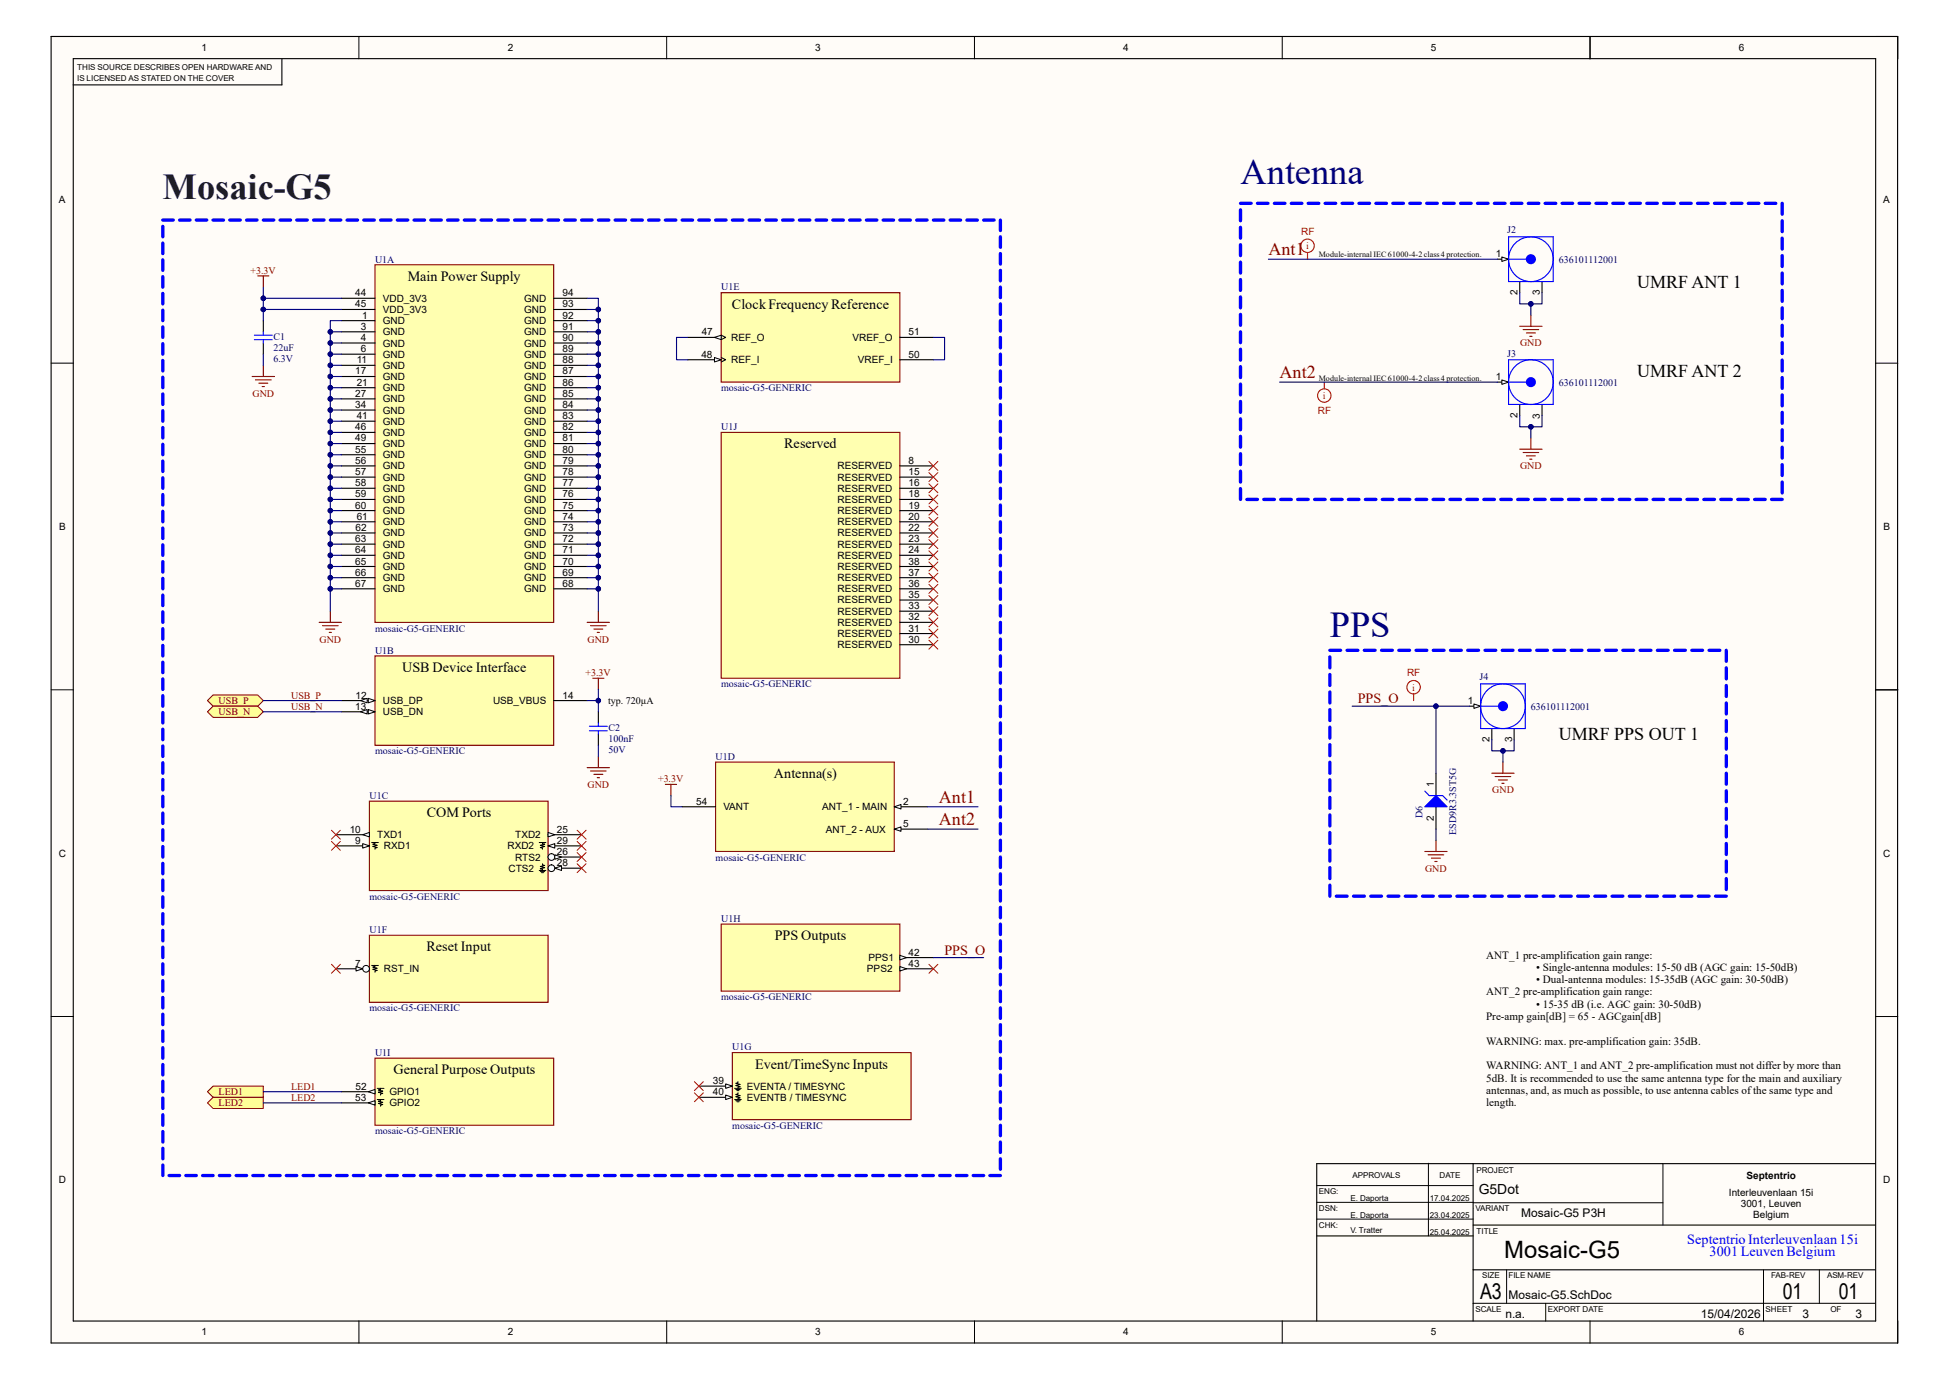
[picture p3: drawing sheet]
<svg xmlns="http://www.w3.org/2000/svg" width="297mm" height="210mm" viewBox="0 0 297 210" stroke-linecap="round" stroke-linejoin="round" font-family="sans-serif">
<defs><g id="words">
<g font-size="5.5" fill="#000080">
<text x="189" y="28.1">Antenna</text>
<text x="202.6" y="97">PPS</text>
</g>
<text font-size="5.5" fill="#111145" x="24.8" y="30.3">Mosaic-G5</text>
<text font-size="3.6" x="229.2" y="191.6">Mosaic-G5</text>
<g font-size="3.3">
<text x="225.6" y="197.8">A3</text>
<text x="271.7" y="197.8">01</text>
<text x="280.2" y="197.8">01</text>
</g>
<g font-size="2.8" fill="#800000">
<text x="193.3" y="38.9">Ant1</text>
<text x="195" y="57.6">Ant2</text>
<text x="143.1" y="122.3">Ant1</text>
<text x="143.1" y="125.7">Ant2</text>
</g>
<g font-size="2.8">
<text x="249.5" y="43.8">UMRF ANT 1</text>
<text x="249.5" y="57.4">UMRF ANT 2</text>
<text x="237.5" y="112.7">UMRF PPS OUT 1</text>
</g>
<g font-size="2.2">
<text x="62.1" y="42.8">Main Power Supply</text>
<text x="111.5" y="47">Clock Frequency Reference</text>
<text x="119.5" y="68.3">Reserved</text>
<text x="61.3" y="102.3">USB Device Interface</text>
<text x="117.9" y="118.5">Antenna(s)</text>
<text x="65" y="124.5">COM Ports</text>
<text x="118.1" y="143.2">PPS Outputs</text>
<text x="65" y="144.9">Reset Input</text>
<text x="60" y="163.6">General Purpose Outputs</text>
<text x="115.1" y="162.7">Event/TimeSync Inputs</text>
</g>
<g font-size="2.2" fill="#800000">
<text x="206.9" y="107.1">PPS_O</text>
<text x="143.9" y="145.4">PPS_O</text>
</g>
<g font-size="2.2" fill="#00f">
<text x="257.1" y="189.4">Septentrio Interleuvenlaan 15i</text>
<text x="260.5" y="191.3">3001 Leuven Belgium</text>
</g>
<text font-size="2.1" x="225.3" y="181.9">G5Dot</text>
<g font-size="1.8">
<text x="231.8" y="185.3">Mosaic-G5 P3H</text>
<text x="229.9" y="197.9">Mosaic-G5.SchDoc</text>
<text x="229.4" y="200.7">n.a.</text>
<text x="259.2" y="200.7">15/04/2026</text>
<text x="274.7" y="200.7">3</text>
<text x="282.7" y="200.7">3</text>
</g>
<g font-size="1.7">
<text x="226.5" y="146">ANT_1 pre-amplification gain range:</text>
<text x="234.1" y="147.9">• Single-antenna modules: 15-50 dB (AGC gain: 15-50dB)</text>
<text x="234.1" y="149.7">• Dual-antenna modules: 15-35dB (AGC gain: 30-50dB)</text>
<text x="226.5" y="151.6">ANT_2 pre-amplification gain range:</text>
<text x="226.5" y="155.4">Pre-amp gain[dB] = 65 - AGCgain[dB]</text>
<text x="234.1" y="153.5">• 15-35 dB (i.e. AGC gain: 30-50dB)</text>
<text x="226.5" y="159.1">WARNING: max. pre-amplification gain: 35dB.</text>
<text x="226.5" y="162.9">WARNING: ANT_1 and ANT_2 pre-amplification must not differ by more than</text>
<text x="226.5" y="164.7">5dB. It is recommended to use the same antenna type for the main and auxiliary</text>
<text x="226.5" y="166.6">antennas, and, as much as possible, to use antenna cables of the same type and</text>
<text x="226.5" y="168.4">length.</text>
</g>
<g font-size="1.5">
<text x="30.7" y="7.8">1</text>
<text x="77.4" y="7.8">2</text>
<text x="124.2" y="7.8">3</text>
<text x="171.2" y="7.8">4</text>
<text x="218.1" y="7.8">5</text>
<text x="265" y="7.8">6</text>
<text x="9" y="30.9">A</text>
<text x="287" y="30.9">A</text>
<text x="228" y="39.2">1</text>
<text x="54.1" y="45.1">44</text>
<text x="54.1" y="46.8">45</text>
<text x="58.3" y="46">VDD_3V3</text>
<text x="58.3" y="47.7">VDD_3V3</text>
<text x="79.9" y="47.7">GND</text>
<text x="79.9" y="46">GND</text>
<text x="85.7" y="46.8">93</text>
<text x="85.7" y="45.1">94</text>
<text x="231.3" y="45" transform="rotate(-90 231.3 45)">2</text>
<text x="234.7" y="45" transform="rotate(-90 234.7 45)">3</text>
<text x="55" y="50.2">3</text>
<text x="55" y="51.9">4</text>
<text x="55" y="53.6">6</text>
<text x="55.2" y="48.5">1</text>
<text x="58.3" y="49.4">GND</text>
<text x="58.3" y="51.1">GND</text>
<text x="58.3" y="52.8">GND</text>
<text x="79.9" y="52.8">GND</text>
<text x="79.9" y="51.1">GND</text>
<text x="79.9" y="49.4">GND</text>
<text x="85.7" y="53.6">89</text>
<text x="85.7" y="51.9">90</text>
<text x="85.7" y="50.2">91</text>
<text x="85.7" y="48.5">92</text>
<text x="106.9" y="51.1">47</text>
<text x="111.4" y="51.9">REF_O</text>
<text x="129.9" y="51.9">VREF_O</text>
<text x="138.5" y="51.1">51</text>
<text x="54.1" y="57">17</text>
<text x="54.4" y="55.3">11</text>
<text x="54.4" y="58.7">21</text>
<text x="58.3" y="54.5">GND</text>
<text x="58.3" y="56.2">GND</text>
<text x="58.3" y="57.9">GND</text>
<text x="58.3" y="59.6">GND</text>
<text x="79.9" y="59.6">GND</text>
<text x="79.9" y="57.9">GND</text>
<text x="79.9" y="56.2">GND</text>
<text x="79.9" y="54.5">GND</text>
<text x="85.7" y="58.7">86</text>
<text x="85.7" y="57">87</text>
<text x="85.7" y="55.3">88</text>
<text x="106.9" y="54.5">48</text>
<text x="111.4" y="55.3">REF_I</text>
<text x="130.7" y="55.3">VREF_I</text>
<text x="138.5" y="54.5">50</text>
<text x="228" y="57.9">1</text>
<text x="54.1" y="60.5">27</text>
<text x="54.1" y="62.1">34</text>
<text x="54.1" y="65.5">46</text>
<text x="54.4" y="63.8">41</text>
<text x="58.3" y="61.3">GND</text>
<text x="58.3" y="63">GND</text>
<text x="58.3" y="64.7">GND</text>
<text x="79.9" y="64.7">GND</text>
<text x="79.9" y="63">GND</text>
<text x="79.9" y="61.3">GND</text>
<text x="85.7" y="65.5">82</text>
<text x="85.7" y="63.8">83</text>
<text x="85.7" y="62.1">84</text>
<text x="85.7" y="60.5">85</text>
<text x="231.3" y="63.7" transform="rotate(-90 231.3 63.7)">2</text>
<text x="234.7" y="63.8" transform="rotate(-90 234.7 63.8)">3</text>
<text x="54.1" y="67.2">49</text>
<text x="54.1" y="69">55</text>
<text x="54.1" y="70.7">56</text>
<text x="58.3" y="66.4">GND</text>
<text x="58.3" y="68.1">GND</text>
<text x="58.3" y="69.8">GND</text>
<text x="58.3" y="71.5">GND</text>
<text x="79.9" y="71.5">GND</text>
<text x="79.9" y="69.8">GND</text>
<text x="79.9" y="68.1">GND</text>
<text x="79.9" y="66.4">GND</text>
<text x="85.7" y="70.7">79</text>
<text x="85.7" y="69">80</text>
<text x="85.7" y="67.2">81</text>
<text x="127.6" y="71.5">RESERVED</text>
<text x="138.5" y="70.7">8</text>
<text x="54.1" y="72.3">57</text>
<text x="54.1" y="74">58</text>
<text x="54.1" y="75.7">59</text>
<text x="54.1" y="77.5">60</text>
<text x="58.3" y="73.2">GND</text>
<text x="58.3" y="74.9">GND</text>
<text x="58.3" y="76.6">GND</text>
<text x="79.9" y="76.6">GND</text>
<text x="79.9" y="74.9">GND</text>
<text x="79.9" y="73.2">GND</text>
<text x="85.7" y="77.5">75</text>
<text x="85.7" y="75.7">76</text>
<text x="85.7" y="74">77</text>
<text x="85.7" y="72.3">78</text>
<text x="127.6" y="73.2">RESERVED</text>
<text x="127.6" y="74.9">RESERVED</text>
<text x="127.6" y="76.6">RESERVED</text>
<text x="138.5" y="72.3">15</text>
<text x="138.5" y="74">16</text>
<text x="138.5" y="75.7">18</text>
<text x="138.5" y="77.5">19</text>
<text x="9" y="80.7">B</text>
<text x="54.1" y="82.5">63</text>
<text x="54.2" y="80.9">62</text>
<text x="54.4" y="79.2">61</text>
<text x="58.3" y="78.3">GND</text>
<text x="58.3" y="80">GND</text>
<text x="58.3" y="81.7">GND</text>
<text x="58.3" y="83.4">GND</text>
<text x="79.9" y="83.4">GND</text>
<text x="79.9" y="81.7">GND</text>
<text x="79.9" y="80">GND</text>
<text x="79.9" y="78.3">GND</text>
<text x="85.7" y="82.5">72</text>
<text x="85.7" y="80.9">73</text>
<text x="85.7" y="79.2">74</text>
<text x="127.6" y="78.3">RESERVED</text>
<text x="127.6" y="80">RESERVED</text>
<text x="127.6" y="81.7">RESERVED</text>
<text x="127.6" y="83.4">RESERVED</text>
<text x="138.5" y="79.2">20</text>
<text x="138.5" y="80.9">22</text>
<text x="138.5" y="82.5">23</text>
<text x="287" y="80.7">B</text>
<text x="54.1" y="84.2">64</text>
<text x="54.1" y="86">65</text>
<text x="54.1" y="87.7">66</text>
<text x="54.1" y="89.4">67</text>
<text x="58.3" y="85.1">GND</text>
<text x="58.3" y="86.8">GND</text>
<text x="58.3" y="88.5">GND</text>
<text x="79.9" y="88.5">GND</text>
<text x="79.9" y="86.8">GND</text>
<text x="79.9" y="85.1">GND</text>
<text x="85.7" y="89.4">68</text>
<text x="85.7" y="87.7">69</text>
<text x="85.7" y="86">70</text>
<text x="85.7" y="84.2">71</text>
<text x="127.6" y="85.1">RESERVED</text>
<text x="127.6" y="88.5">RESERVED</text>
<text x="127.6" y="86.8">RESERVED</text>
<text x="138.5" y="84.2">24</text>
<text x="138.5" y="89.4">36</text>
<text x="138.5" y="87.7">37</text>
<text x="138.5" y="86">38</text>
<text x="58.3" y="90.2">GND</text>
<text x="79.9" y="90.2">GND</text>
<text x="127.6" y="95.3">RESERVED</text>
<text x="127.6" y="93.6">RESERVED</text>
<text x="127.6" y="91.9">RESERVED</text>
<text x="127.6" y="90.2">RESERVED</text>
<text x="138.5" y="94.5">32</text>
<text x="138.5" y="92.8">33</text>
<text x="138.5" y="91.1">35</text>
<text x="127.6" y="98.7">RESERVED</text>
<text x="127.6" y="97">RESERVED</text>
<text x="138.5" y="97.9">30</text>
<text x="138.5" y="96.2">31</text>
<text x="54.2" y="106.4">12</text>
<text x="58.3" y="107.2">USB_DP</text>
<text x="75.1" y="107.2">USB_VBUS</text>
<text x="85.7" y="106.4">14</text>
<text x="92.7" y="107.2">typ. 720µA</text>
<text x="223.7" y="107.2">1</text>
<text x="54.1" y="108.1">13</text>
<text x="58.3" y="108.9">USB_DN</text>
<text x="227" y="113.1" transform="rotate(-90 227 113.1)">2</text>
<text x="230.4" y="113.1" transform="rotate(-90 230.4 113.1)">3</text>
<text x="218.5" y="119.8" transform="rotate(-90 218.5 119.8)">1</text>
<text x="106.1" y="122.6">54</text>
<text x="110.2" y="123.4">VANT</text>
<text x="125.3" y="123.4">ANT_1 - MAIN</text>
<text x="137.6" y="122.6">2</text>
<text x="137.6" y="125.9">5</text>
<text x="218.5" y="125" transform="rotate(-90 218.5 125)">2</text>
<text x="9" y="130.5">C</text>
<text x="53.3" y="126.8">10</text>
<text x="54.1" y="128.5">9</text>
<text x="57.5" y="127.6">TXD1</text>
<text x="58.5" y="129.4">RXD1</text>
<text x="77.3" y="129.4">RXD2</text>
<text x="78.5" y="127.6">TXD2</text>
<text x="78.5" y="131.1">RTS2</text>
<text x="84.9" y="126.8">25</text>
<text x="84.9" y="130.2">26</text>
<text x="84.9" y="131.9">28</text>
<text x="84.9" y="128.5">29</text>
<text x="125.9" y="126.8">ANT_2 - AUX</text>
<text x="287" y="130.5">C</text>
<text x="77.5" y="132.8">CTS2</text>
<text x="54.1" y="147.2">7</text>
<text x="58.5" y="148.1">RST_IN</text>
<text x="132.1" y="148.1">PPS2</text>
<text x="132.3" y="146.4">PPS1</text>
<text x="138.5" y="145.5">42</text>
<text x="138.5" y="147.2">43</text>
<text x="54.1" y="167.6">53</text>
<text x="54.2" y="165.9">52</text>
<text x="59.4" y="166.8">GPIO1</text>
<text x="108.6" y="165.1">39</text>
<text x="108.6" y="166.8">40</text>
<text x="113.8" y="165.9">EVENTA / TIMESYNC</text>
<text x="113.8" y="167.6">EVENTB / TIMESYNC</text>
<text x="59.4" y="168.5">GPIO2</text>
<text x="266.1" y="179.6">Septentrio</text>
<text x="9" y="180.2">D</text>
<text x="263.5" y="182.1">Interleuvenlaan 15i</text>
<text x="265.3" y="183.8">3001, Leuven</text>
<text x="267.2" y="185.5">Belgium</text>
<text x="287" y="180.2">D</text>
<text x="30.7" y="203.4">1</text>
<text x="77.4" y="203.4">2</text>
<text x="124.2" y="203.4">3</text>
<text x="171.2" y="203.4">4</text>
<text x="218.1" y="203.4">5</text>
<text x="265" y="203.4">6</text>
</g>
<g font-size="1.5" fill="#f00">
<text x="198.3" y="35.8">RF</text>
<text x="199.1" y="38">i</text>
<text x="200.8" y="63">RF</text>
<text x="201.6" y="60.7">i</text>
<text x="214.4" y="103">RF</text>
<text x="215.2" y="105.2">i</text>
</g>
<g font-size="1.5" fill="#000080">
<text x="229.7" y="35.6">J2</text>
<text x="57.1" y="40">U1A</text>
<text x="237.5" y="40">636101112001</text>
<text x="109.9" y="44.2">U1E</text>
<text x="41.7" y="53.4">22uF</text>
<text x="41.7" y="51.7">C1</text>
<text x="41.7" y="55.2">6.3V</text>
<text x="109.9" y="59.6">mosaic-G5-GENERIC</text>
<text x="229.7" y="54.3">J3</text>
<text x="237.5" y="58.7">636101112001</text>
<text x="109.9" y="65.5">U1J</text>
<text x="57.1" y="96.2">mosaic-G5-GENERIC</text>
<text x="57.1" y="99.6">U1B</text>
<text x="109.9" y="104.7">mosaic-G5-GENERIC</text>
<text x="225.5" y="103.6">J4</text>
<text x="92.7" y="113">100nF</text>
<text x="92.7" y="111.3">C2</text>
<text x="233.3" y="108.1">636101112001</text>
<text x="57.1" y="114.9">mosaic-G5-GENERIC</text>
<text x="92.7" y="114.7">50V</text>
<text x="109.1" y="115.7">U1D</text>
<text x="56.3" y="121.7">U1C</text>
<text x="216.8" y="124.5" transform="rotate(-90 216.8 124.5)">D6</text>
<text x="109.1" y="131.1">mosaic-G5-GENERIC</text>
<text x="221.9" y="127.1" transform="rotate(-90 221.9 127.1)">ESD9R3.3ST5G</text>
<text x="56.3" y="137">mosaic-G5-GENERIC</text>
<text x="56.3" y="142.1">U1F</text>
<text x="109.9" y="140.4">U1H</text>
<text x="56.3" y="154">mosaic-G5-GENERIC</text>
<text x="109.9" y="152.3">mosaic-G5-GENERIC</text>
<text x="57.1" y="160.8">U1I</text>
<text x="111.6" y="160">U1G</text>
<text x="57.1" y="172.8">mosaic-G5-GENERIC</text>
<text x="111.6" y="171.9">mosaic-G5-GENERIC</text>
</g>
<g font-size="1.5" fill="#800000">
<text x="38.2" y="41.7">+3.3V</text>
<text x="231.6" y="52.7">GND</text>
<text x="38.5" y="60.4">GND</text>
<text x="231.6" y="71.5">GND</text>
<text x="48.7" y="97.9">GND</text>
<text x="89.5" y="97.9">GND</text>
<text x="33.3" y="107.2">USB_P</text>
<text x="44.4" y="106.4">USB_P</text>
<text x="89.2" y="103">+3.3V</text>
<text x="33.3" y="108.9">USB_N</text>
<text x="44.4" y="108.1">USB_N</text>
<text x="89.5" y="120">GND</text>
<text x="100.3" y="119.1">+3.3V</text>
<text x="227.4" y="120.8">GND</text>
<text x="217.2" y="132.8">GND</text>
<text x="33.3" y="166.8">LED1</text>
<text x="44.4" y="165.9">LED1</text>
<text x="44.4" y="167.6">LED2</text>
<text x="33.3" y="168.5">LED2</text>
</g>
<g font-size="1.2">
<text x="11.8" y="10.7">THIS SOURCE DESCRIBES OPEN HARDWARE AND</text>
<text x="11.8" y="12.3">IS LICENSED AS STATED ON THE COVER</text>
<text x="201" y="39.2">Module-internal IEC 61000-4-2 class 4 protection.</text>
<text x="201" y="58">Module-internal IEC 61000-4-2 class 4 protection.</text>
<text x="206.1" y="179.5">APPROVALS</text>
<text x="219.4" y="179.5">DATE</text>
<text x="225" y="178.6">PROJECT</text>
<text x="201" y="181.8">ENG:</text>
<text x="201" y="184.4">DSN:</text>
<text x="205.8" y="182.9">E. Daporta</text>
<text x="205.8" y="185.4">E. Daporta</text>
<text x="217.9" y="182.9">17.04.2025</text>
<text x="217.9" y="185.5">23.04.2025</text>
<text x="224.8" y="184.4">VARIANT</text>
<text x="201" y="186.9">CHK:</text>
<text x="205.8" y="187.8">V. Tratter</text>
<text x="217.9" y="188">25.04.2025</text>
<text x="225" y="187.9">TITLE</text>
<text x="225.8" y="194.6">SIZE</text>
<text x="229.9" y="194.6">FILE NAME</text>
<text x="269.9" y="194.6">FAB-REV</text>
<text x="278.4" y="194.6">ASM-REV</text>
<text x="224.8" y="199.8">SCALE</text>
<text x="235.9" y="199.8">EXPORT DATE</text>
<text x="269.1" y="199.8">SHEET</text>
<text x="278.9" y="199.8">OF</text>
</g>
</g></defs>
<g fill="#fffcf8">
<path d="M7.8 5.6h281.4v199h-281.4z" fill-rule="evenodd"/>
<path d="M11.2 9h274.6v192.2h-274.6z" fill-rule="evenodd"/>
</g>
<g fill="none" stroke="#000" stroke-width=".15">
<path d="M7.8 5.6h3.4M54.7 5.6v3.4M101.6 5.6v3.4M148.5 5.6v3.4M195.4 5.6v3.4M242.3 5.6v3.4M285.8 5.6h3.4v3.4M7.8 55.3h3.4M285.8 55.3h3.4M7.8 105.1h3.4M285.8 105.1h3.4M7.8 154.8h3.4"/>
<path d="M285.8 154.8h3.4M217.7 177.2v11M253.4 177.2v9.4M200.7 183.1h23.8M200.7 180.6h23.8M200.7 185.7h23.8M224.5 198.5h61.3M224.5 183.2h28.9M229.6 193.4v5.1M235.6 198.5v2.7M268.7 193.4v7.8M277.3 193.4v5.1"/>
<path d="M54.7 201.2v3.4M101.6 201.2v3.4M148.5 201.2v3.4M195.4 201.2v3.4M242.3 201.2v3.4M289.2 201.2v3.4"/>
</g>
<path d="M7.8 5.6h281.4v198.9h-281.4zM11.2 8.9h274.6v192.3h-274.6zM43 9v3.9h-31.9M242.3 5.6v3.4M285.8 105.1h3.4M224.5 177.2v6.8M285.8 177.2h-85.1v24M200.7 188.2h23.8M224.5 184v17.2M224.5 186.6h61.3M224.5 193.4h61.3" fill="none" stroke="#000" stroke-width=".17"/>
<path d="M57.1 40.3h27.3v54.5h-27.3z" fill-rule="evenodd" fill="#ffffb0"/>
<path d="M57.1 40.3h27.3v54.5h-27.3z" fill="none" stroke="#800000" stroke-width=".17"/>
<g fill="none" stroke="#000" stroke-width=".17">
<path d="M52 48.8h5.1M52 50.5h5.1M52 52.2h5.1M52 53.9h5.1M52 55.6h5.1M52 57.3h5.1M52 59h5.1M52 45.4h5.1M52 47.1h5.1M84.4 48.8h5.1M84.4 50.5h5.1M84.4 52.2h5.1"/>
<path d="M84.4 53.9h5.1M84.4 55.6h5.1M84.4 57.3h5.1M84.4 59h5.1M84.4 45.4h5.1M84.4 47.1h5.1M52 60.7h5.1M52 62.4h5.1M52 64.1h5.1M52 65.9h5.1M52 67.6h5.1M52 69.3h5.1"/>
<path d="M52 71h5.1M52 72.7h5.1M52 74.4h5.1M52 76.1h5.1M52 77.8h5.1M52 79.5h5.1M84.4 62.4h5.1M84.4 64.2h5.1M84.4 65.9h5.1M84.4 67.6h5.1M84.4 69.3h5.1M84.4 71h5.1"/>
<path d="M84.4 72.7h5.1M84.4 74.4h5.1M84.4 76.1h5.1M84.4 77.8h5.1M84.4 79.5h5.1M84.4 60.7h5.1M52 81.2h5.1M52 82.9h5.1M52 84.6h5.1M52 86.3h5.1M52 88h5.1M52 89.7h5.1"/>
<path d="M84.4 81.2h5.1M84.4 82.9h5.1M84.4 84.6h5.1M84.4 86.3h5.1M84.4 88h5.1M84.4 89.7h5.1"/>
</g>
<path d="M57.1 99.9h27.3v13.6h-27.3z" fill-rule="evenodd" fill="#ffffb0"/>
<path d="M57.1 99.9h27.3v13.6h-27.3z" fill="none" stroke="#800000" stroke-width=".17"/>
<path d="M52 106.7h5.1" fill="none" stroke="#000" stroke-width=".17"/>
<path d="M56.1 106.4l1 .3-1 .3z" fill="#f8fcff"/>
<path d="M56.1 106.4l1 .3-1 .3z" fill="none" stroke="#000" stroke-width=".15"/>
<path d="M54.9 106.7l1.1-.3v.6z" fill="#f8fcff"/>
<path d="M54.9 106.7l1.1-.3v.6z" fill="none" stroke="#000" stroke-width=".15"/>
<path d="M52 108.4h5.1" fill="none" stroke="#000" stroke-width=".17"/>
<path d="M56.1 108.1l1 .3-1 .3z" fill="#f8fcff"/>
<path d="M56.1 108.1l1 .3-1 .3z" fill="none" stroke="#000" stroke-width=".15"/>
<path d="M54.9 108.4l1.1-.3v.6z" fill="#f8fcff"/>
<path d="M54.9 108.4l1.1-.3v.6z" fill="none" stroke="#000" stroke-width=".15"/>
<path d="M84.4 106.7h5.1" fill="none" stroke="#000" stroke-width=".17"/>
<path d="M56.3 122h27.2v13.6h-27.2z" fill-rule="evenodd" fill="#ffffb0"/>
<path d="M56.3 122h27.2v13.6h-27.2z" fill="none" stroke="#800000" stroke-width=".17"/>
<path d="M51.2 128.8h5.1" fill="none" stroke="#000" stroke-width=".17"/>
<path d="M55.3 128.5l1 .3-1 .4z" fill="#f8fcff"/>
<path d="M55.3 128.5l1 .3-1 .4zM56.6 128.3h1.1M57.1 128.3v.2l-.3 .1 .7 .1-.7 .2 .7 .2-.4 .1v.1" fill="none" stroke="#000" stroke-width=".15"/>
<path d="M51.2 127.1h5.1" fill="none" stroke="#000" stroke-width=".17"/>
<path d="M55.3 127.1l1-.3v.7z" fill="#f8fcff"/>
<path d="M55.3 127.1l1-.3v.7z" fill="none" stroke="#000" stroke-width=".15"/>
<path d="M83.5 127.1h5.1" fill="none" stroke="#000" stroke-width=".17"/>
<path d="M83.5 126.8l1 .3-1 .4z" fill="#f8fcff"/>
<path d="M83.5 126.8l1 .3-1 .4z" fill="none" stroke="#000" stroke-width=".15"/>
<path d="M83.5 130.5h5.1" fill="none" stroke="#000" stroke-width=".17"/>
<circle cx="84" cy="130.5" r=".51" fill="#f8fcff"/>
<circle cx="84" cy="130.5" r=".51" fill="none" stroke="#000" stroke-width=".15"/>
<path d="M84.5 130.2l1.1 .3-1.1 .4z" fill="#f8fcff"/>
<path d="M84.5 130.2l1.1 .3-1.1 .4z" fill="none" stroke="#000" stroke-width=".15"/>
<path d="M83.5 132.2h5.1" fill="none" stroke="#000" stroke-width=".17"/>
<circle cx="84" cy="132.2" r=".51" fill="#f8fcff"/>
<circle cx="84" cy="132.2" r=".51" fill="none" stroke="#000" stroke-width=".15"/>
<path d="M84.5 132.2l1.1-.3v.7z" fill="#f8fcff"/>
<path d="M82.2 132.6h1M82.3 132.7h.7M82.5 132.9h.3M82.7 131.5v.2l.3 .1-.7 .2 .7 .1-.7 .2 .4 .1v.2M84.5 132.2l1.1-.3v.7z" fill="none" stroke="#000" stroke-width=".15"/>
<path d="M83.5 128.8h5.1" fill="none" stroke="#000" stroke-width=".17"/>
<path d="M83.5 128.8l1-.3v.7z" fill="#f8fcff"/>
<path d="M82.2 128.3h1M82.7 128.3v.2l.3 .1-.7 .1 .7 .2-.7 .2 .4 .1v.1M83.5 128.8l1-.3v.7z" fill="none" stroke="#000" stroke-width=".15"/>
<path d="M109.1 116.1h27.2v13.6h-27.2z" fill-rule="evenodd" fill="#ffffb0"/>
<path d="M109.1 116.1h27.2v13.6h-27.2z" fill="none" stroke="#800000" stroke-width=".17"/>
<path d="M136.3 122.9h5.1" fill="none" stroke="#000" stroke-width=".17"/>
<path d="M136.3 122.9l1-.4v.7z" fill="#f8fcff"/>
<path d="M136.3 122.9l1-.4v.7z" fill="none" stroke="#000" stroke-width=".15"/>
<path d="M136.3 126.3h5.1" fill="none" stroke="#000" stroke-width=".17"/>
<path d="M136.3 126.3l1-.4v.7z" fill="#f8fcff"/>
<path d="M136.3 126.3l1-.4v.7z" fill="none" stroke="#000" stroke-width=".15"/>
<path d="M103.9 122.9h5.2" fill="none" stroke="#000" stroke-width=".17"/>
<path d="M109.9 44.6h27.2v13.6h-27.2z" fill-rule="evenodd" fill="#ffffb0"/>
<path d="M109.9 44.6h27.2v13.6h-27.2z" fill="none" stroke="#800000" stroke-width=".17"/>
<path d="M104.8 51.4h5.1" fill="none" stroke="#000" stroke-width=".17"/>
<path d="M108.9 51.4l1-.4v.7z" fill="#f8fcff"/>
<path d="M108.9 51.4l1-.4v.7zM109.9 51l.7 .4-.7 .3" fill="none" stroke="#000" stroke-width=".15"/>
<path d="M104.8 54.8h5.1" fill="none" stroke="#000" stroke-width=".17"/>
<path d="M108.9 54.5l1 .3-1 .3z" fill="#f8fcff"/>
<path d="M108.9 54.5l1 .3-1 .3zM109.9 54.5l.7 .3-.7 .3" fill="none" stroke="#000" stroke-width=".15"/>
<path d="M137.1 54.8h5.1M137.1 51.4h5.1" fill="none" stroke="#000" stroke-width=".17"/>
<path d="M56.3 142.4h27.2v10.2h-27.2z" fill-rule="evenodd" fill="#ffffb0"/>
<path d="M56.3 142.4h27.2v10.2h-27.2z" fill="none" stroke="#800000" stroke-width=".17"/>
<path d="M51.2 147.5h5.1" fill="none" stroke="#000" stroke-width=".17"/>
<circle cx="55.8" cy="147.5" r=".51" fill="#f8fcff"/>
<circle cx="55.8" cy="147.5" r=".51" fill="none" stroke="#000" stroke-width=".15"/>
<path d="M54.3 147.2l1 .3-1 .4z" fill="#f8fcff"/>
<path d="M54.3 147.2l1 .3-1 .4zM56.6 147h1.1M57.1 147v.2l-.3 .1 .7 .2-.7 .1 .7 .2-.4 .1v.2" fill="none" stroke="#000" stroke-width=".15"/>
<path d="M111.6 160.3h27.2v10.2h-27.2z" fill-rule="evenodd" fill="#ffffb0"/>
<path d="M111.6 160.3h27.2v10.2h-27.2z" fill="none" stroke="#800000" stroke-width=".17"/>
<path d="M106.5 165.4h5.1" fill="none" stroke="#000" stroke-width=".17"/>
<path d="M110.6 165.1l1 .3-1 .4z" fill="#f8fcff"/>
<path d="M110.6 165.1l1 .3-1 .4zM111.9 165.8h1.1M112.1 165.9h.7M112.3 166.1h.3M112.5 164.7v.2l-.4 .1 .7 .2-.7 .1 .7 .2-.3 .1v.2" fill="none" stroke="#000" stroke-width=".15"/>
<path d="M106.5 167.1h5.1" fill="none" stroke="#000" stroke-width=".17"/>
<path d="M110.6 166.8l1 .3-1 .4z" fill="#f8fcff"/>
<path d="M110.6 166.8l1 .3-1 .4zM111.9 167.5h1.1M112.1 167.6h.7M112.3 167.8h.3M112.5 166.4v.2l-.4 .1 .7 .2-.7 .1 .7 .2-.3 .1v.2" fill="none" stroke="#000" stroke-width=".15"/>
<path d="M109.9 140.7h27.2v10.2h-27.2z" fill-rule="evenodd" fill="#ffffb0"/>
<path d="M109.9 140.7h27.2v10.2h-27.2z" fill="none" stroke="#800000" stroke-width=".17"/>
<path d="M137.1 145.8h5.1" fill="none" stroke="#000" stroke-width=".17"/>
<path d="M137.1 145.5l1.1 .3-1.1 .4z" fill="#f8fcff"/>
<path d="M137.1 145.5l1.1 .3-1.1 .4z" fill="none" stroke="#000" stroke-width=".15"/>
<path d="M137.1 147.5h5.1" fill="none" stroke="#000" stroke-width=".17"/>
<path d="M137.1 147.2l1.1 .3-1.1 .4z" fill="#f8fcff"/>
<path d="M137.1 147.2l1.1 .3-1.1 .4z" fill="none" stroke="#000" stroke-width=".15"/>
<path d="M57.1 161.2h27.3v10.2h-27.3z" fill-rule="evenodd" fill="#ffffb0"/>
<path d="M57.1 161.2h27.3v10.2h-27.3z" fill="none" stroke="#800000" stroke-width=".17"/>
<path d="M52 166.3h5.1" fill="none" stroke="#000" stroke-width=".17"/>
<path d="M56.1 166.3l1-.4v.7z" fill="#f8fcff"/>
<path d="M56.1 166.3l1-.4v.7zM57.5 165.8h1M58 165.8v.1l-.3 .1 .6 .2-.6 .1 .6 .2-.3 .1v.2" fill="none" stroke="#000" stroke-width=".15"/>
<path d="M52 168h5.1" fill="none" stroke="#000" stroke-width=".17"/>
<path d="M56.1 168l1-.4v.7z" fill="#f8fcff"/>
<path d="M56.1 168l1-.4v.7zM57.5 167.5h1M58 167.5v.1l-.3 .1 .6 .2-.6 .1 .6 .2-.3 .1v.2" fill="none" stroke="#000" stroke-width=".15"/>
<path d="M109.9 65.9h27.2v37.4h-27.2z" fill-rule="evenodd" fill="#ffffb0"/>
<g fill="none" stroke="#800000" stroke-width=".17">
<path d="M38.4 57.3h3.4M38.9 57.9h2.4M39.3 42h1.7M39.4 58.4h1.4M40 58.9h.3M40.1 42v1.7M40.1 55.6v1.7M231.6 49.7h3.4M232.1 50.2h2.4M232.6 50.7h1.4M233.1 51.2h.4M233.3 48v1.7"/>
<path d="M109.9 65.9h27.2v37.4h-27.2zM48.6 94.8h3.4M49.1 95.3h2.4M49.7 95.8h1.3M50.2 96.3h.3M50.3 93.1v1.7M89.5 94.8h3.4M90 95.3h2.4M90.5 95.8h1.4M91 96.3h.4M91.2 93.1v1.7M101.4 119.5h1.7"/>
<path d="M102.2 119.5v1.7"/>
</g>
<g fill="none" stroke="#000" stroke-width=".17">
<path d="M40.1 48.8v1.7M40.1 52.2v1.7M137.1 71h5.1M137.1 72.7h5.1M137.1 74.4h5.1M137.1 76.1h5.1M137.1 77.8h5.1M137.1 79.5h5.1M137.1 81.2h5.1M137.1 82.9h5.1M137.1 84.6h5.1M137.1 98.2h5.1"/>
<path d="M137.1 96.5h5.1M137.1 94.8h5.1M137.1 93.1h5.1M137.1 91.4h5.1M137.1 89.7h5.1M137.1 88h5.1M137.1 86.3h5.1"/>
</g>
<path d="M38.8 51h2.7M38.8 51.7h2.7M40.1 50.5v.5M40.1 51.7v.5" fill="none" stroke="#00f" stroke-width=".17"/>
<g fill="none" stroke="#f00" stroke-width=".15">
<path d="M141.6 78.8l1.3 1.3M141.6 77.1l1.3 1.3M141.6 75.4l1.3 1.3M141.6 73.7l1.3 1.3M141.6 72l1.3 1.3M141.6 70.3l1.3 1.3M142.9 78.8l-1.3 1.3M142.9 77.1l-1.3 1.3M142.9 75.4l-1.3 1.3M142.9 73.7l-1.3 1.3M142.9 72l-1.3 1.3M142.9 70.3l-1.3 1.3"/>
<path d="M141.6 82.2l1.3 1.4M141.6 80.5l1.3 1.4M141.6 83.9l1.3 1.4M141.6 97.5l1.3 1.4M141.6 94.1l1.3 1.4M141.6 92.4l1.3 1.4M141.6 90.7l1.3 1.4M141.6 89l1.3 1.4M141.6 87.3l1.3 1.4M141.6 85.6l1.3 1.4M141.6 95.8l1.3 1.4M142.9 82.2l-1.3 1.4"/>
<path d="M142.9 80.5l-1.3 1.4M142.9 83.9l-1.3 1.4M142.9 97.5l-1.3 1.4M142.9 94.1l-1.3 1.4M142.9 92.4l-1.3 1.4M142.9 90.7l-1.3 1.4M142.9 89l-1.3 1.4M142.9 87.3l-1.3 1.4M142.9 85.6l-1.3 1.4M142.9 95.8l-1.3 1.4M50.5 126.4l1.4 1.4M50.5 128.1l1.4 1.4"/>
<path d="M51.9 126.4l-1.4 1.4M51.9 128.1l-1.4 1.4M87.9 126.4l1.4 1.4M87.9 128.1l1.4 1.4M87.9 129.8l1.4 1.4M87.9 131.5l1.4 1.4M89.3 126.4l-1.4 1.4M89.3 128.1l-1.4 1.4M89.3 129.8l-1.4 1.4M89.3 131.5l-1.4 1.4M50.5 146.9l1.4 1.3M51.9 146.9l-1.4 1.3"/>
<path d="M141.6 146.9l1.3 1.3M142.9 146.9l-1.3 1.3M105.8 164.7l1.4 1.4M105.8 166.4l1.4 1.4M107.2 164.7l-1.4 1.4M107.2 166.4l-1.4 1.4"/>
</g>
<path d="M32.5 165.4h7.6v1.7h-7.6l-.9-.8z" fill-rule="evenodd" fill="#ffff80"/>
<path d="M32.5 165.4h7.6v1.7h-7.6l-.9-.8z" fill="none" stroke="#800000" stroke-width=".15"/>
<path d="M31.6 168l.9-.9h7.6v1.7h-7.6z" fill-rule="evenodd" fill="#ffff80"/>
<path d="M31.6 168l.9-.9h7.6v1.7h-7.6z" fill="none" stroke="#800000" stroke-width=".15"/>
<path d="M31.6 106.7l.9-.9h6.8l.8 .9-.8 .8h-6.8z" fill-rule="evenodd" fill="#ffff80"/>
<path d="M31.6 106.7l.9-.9h6.8l.8 .9-.8 .8h-6.8z" fill="none" stroke="#800000" stroke-width=".15"/>
<path d="M31.6 108.4l.9-.9h6.8l.8 .9-.8 .9h-6.8z" fill-rule="evenodd" fill="#ffff80"/>
<path d="M31.6 108.4l.9-.9h6.8l.8 .9-.8 .9h-6.8z" fill="none" stroke="#800000" stroke-width=".15"/>
<g fill="none" stroke="#f00" stroke-width=".17">
<path d="M199.3 38.5v1M201.8 58.2v1M215.4 105.7v1"/>
<circle cx="199.3" cy="37.4" r="1.02"/>
<circle cx="201.8" cy="60.2" r="1.02"/>
<circle cx="215.4" cy="104.7" r="1.02"/>
</g>
<path d="M89.5 116.9h3.4M90 117.4h2.4M90.3 103.3h1.7M90.5 117.9h1.4M91 118.4h.4M91.2 103.3v1.7M91.2 115.2v1.7M217.1 129.7h3.4M217.6 130.2h2.4M218.1 130.7h1.4M218.7 131.2h.3M218.8 128v1.7" fill="none" stroke="#800000" stroke-width=".17"/>
<path d="M91.2 108.4v1.7M91.2 111.8v1.7M218.8 117.8v3.4M218.8 122.9v3.4" fill="none" stroke="#000" stroke-width=".17"/>
<path d="M89.8 110.6h2.7M89.8 111.3h2.7M91.2 110.1v.5M91.2 111.3v.5" fill="none" stroke="#00f" stroke-width=".17"/>
<path d="M217.1 122.9l1.7-1.7 1.7 1.7z" fill="#00f"/>
<g fill="none" stroke="#00f" stroke-width=".17">
<path d="M217.1 122.9l1.7-1.7 1.7 1.7zM217.1 120.5l.7 .7h2l.7 .6"/>
<circle cx="233.3" cy="39.5" r="3.4"/>
</g>
<circle cx="233.3" cy="39.5" r=".68" fill="#00f"/>
<circle cx="233.3" cy="39.5" r=".68" fill="none" stroke="#00f" stroke-width=".17"/>
<path d="M228.2 39.5h1.7" fill="none" stroke="#000" stroke-width=".17"/>
<path d="M228.9 39.1l1 .4-1 .3z" fill="#f8fcff"/>
<path d="M228.9 39.1l1 .4-1 .3z" fill="none" stroke="#000" stroke-width=".15"/>
<path d="M231.6 42.9v1.7M235 42.9v1.7" fill="none" stroke="#000" stroke-width=".17"/>
<g fill="none" stroke="#00f" stroke-width=".17">
<path d="M229.9 36.1h6.8v6.8h-6.8zM229.9 39.5h2.7"/>
<circle cx="233.3" cy="58.2" r="3.4"/>
</g>
<path d="M231.6 68.4h3.4M232.1 68.9h2.4M232.6 69.4h1.4M233.1 69.9h.4M233.3 66.7v1.7" fill="none" stroke="#800000" stroke-width=".17"/>
<circle cx="233.3" cy="58.2" r=".68" fill="#00f"/>
<circle cx="233.3" cy="58.2" r=".68" fill="none" stroke="#00f" stroke-width=".17"/>
<path d="M228.2 58.2h1.7" fill="none" stroke="#000" stroke-width=".17"/>
<path d="M228.9 57.9l1 .3-1 .3z" fill="#f8fcff"/>
<path d="M228.9 57.9l1 .3-1 .3z" fill="none" stroke="#000" stroke-width=".15"/>
<path d="M231.6 61.6v1.7M235 61.6v1.7" fill="none" stroke="#000" stroke-width=".17"/>
<g fill="none" stroke="#00f" stroke-width=".17">
<path d="M229.9 54.8h6.8v6.8h-6.8zM229.9 58.2h2.7"/>
<circle cx="229" cy="107.5" r="3.4"/>
</g>
<path d="M227.3 117.8h3.4M227.8 118.3h2.4M228.4 118.8h1.3M228.9 119.3h.3M229 116.1v1.7" fill="none" stroke="#800000" stroke-width=".17"/>
<circle cx="229" cy="107.5" r=".68" fill="#00f"/>
<circle cx="229" cy="107.5" r=".68" fill="none" stroke="#00f" stroke-width=".17"/>
<path d="M223.9 107.5h1.7" fill="none" stroke="#000" stroke-width=".17"/>
<path d="M224.6 107.2l1 .3-1 .4z" fill="#f8fcff"/>
<path d="M224.6 107.2l1 .3-1 .4z" fill="none" stroke="#000" stroke-width=".15"/>
<path d="M227.3 111v1.7M230.7 111v1.7" fill="none" stroke="#000" stroke-width=".17"/>
<path d="M225.6 104.2h6.8v6.8h-6.8zM225.6 107.5h2.8" fill="none" stroke="#00f" stroke-width=".17"/>
<g fill="none" stroke="#00f" stroke-width=".51">
<path d="M24.8 34.5v1.6M24.8 37v1.6M24.8 39.6v1.6M24.8 33.5h1.6M27.4 33.5h1.6M29.9 33.5h1.6M32.5 33.5h1.6M35 33.5h1.6M37.6 33.5h1.6M40.1 33.5h1.6M42.7 33.5h1.6M45.2 33.5h1.6"/>
<path d="M47.8 33.5h1.6M50.3 33.5h1.6M52.9 33.5h1.6M55.4 33.5h1.6M58 33.5h1.6M60.5 33.5h1.6M63.1 33.5h1.6M65.7 33.5h1.5M68.2 33.5h1.6M70.8 33.5h1.6M73.3 33.5h1.6M75.9 33.5h1.6"/>
<path d="M78.4 33.5h1.6M81 33.5h1.6M83.5 33.5h1.6M86.1 33.5h1.6M88.6 33.5h1.6M91.2 33.5h1.6M93.7 33.5h1.6M96.3 33.5h1.6M98.8 33.5h1.6M101.4 33.5h1.6M103.9 33.5h1.6M106.5 33.5h1.6"/>
<path d="M109.1 33.5h1.5M111.6 33.5h1.6M114.2 33.5h1.6M116.7 33.5h1.6M119.3 33.5h1.6M121.8 33.5h1.6M124.4 33.5h1.6M126.9 33.5h1.6M129.5 33.5h1.6M132 33.5h1.6M134.6 33.5h1.6M137.1 33.5h1.6"/>
<path d="M139.7 33.5h1.6M142.2 33.5h1.6M144.8 33.5h1.6M147.3 33.5h1.6M149.9 33.5h1.6M152.5 33.5v1.6M152.5 36.1v1.6M152.5 38.6v1.6M189 32v1.6M189 34.6v1.7M189 37.3v1.6M189 39.9v1.7"/>
<path d="M189 31h1.7M191.6 31h1.6M194.2 31h1.6M196.8 31h1.6M199.4 31h1.6M201.9 31h1.6M204.5 31h1.6M207.1 31h1.6M209.7 31h1.6M212.3 31h1.6M214.8 31h1.7M217.4 31h1.6"/>
<path d="M220 31h1.6M222.6 31h1.6M225.2 31h1.6M227.7 31h1.7M230.3 31h1.6M232.9 31h1.6M235.5 31h1.6M238.1 31h1.6M240.6 31h1.6M243.2 31h1.6M245.8 31h1.6M248.4 31h1.6"/>
<path d="M251 31h1.6M253.5 31h1.6M256.1 31h1.6M258.7 31h1.6M261.3 31h1.6M263.8 31h1.7M266.4 31h1.6M269 31h1.6M271.6 31v1.6M271.6 33.6v1.7M271.6 36.3v1.6M271.6 38.9v1.7"/>
<path d="M24.8 42.1v1.6M24.8 44.7v1.6M24.8 47.2v1.6M24.8 49.8v1.6M24.8 52.3v1.6M24.8 54.9v1.6M24.8 57.4v1.6M152.5 41.2v1.6M152.5 43.7v1.6M152.5 46.3v1.6M152.5 48.8v1.6M152.5 51.4v1.6"/>
<path d="M152.5 53.9v1.6M152.5 56.5v1.6M152.5 59v1.6M189 42.6v1.6M189 45.2v1.7M189 47.9v1.6M189 50.5v1.7M189 53.2v1.6M189 55.8v1.7M189 58.5v1.6M271.6 41.6v1.6M271.6 44.2v1.7"/>
<path d="M271.6 46.9v1.6M271.6 49.5v1.7M271.6 52.2v1.6M271.6 54.8v1.7M271.6 57.5v1.7M24.8 60v1.6M24.8 62.6v1.5M24.8 65.1v1.6M24.8 67.7v1.6M24.8 70.2v1.6M24.8 72.8v1.6M24.8 75.3v1.6"/>
<path d="M24.8 77.9v1.6M152.5 61.6v1.6M152.5 64.2v1.5M152.5 66.7v1.6M152.5 69.3v1.6M152.5 71.8v1.6M152.5 74.4v1.6M152.5 76.9v1.6M152.5 79.5v1.6M189 61.1v1.7M189 63.8v1.7M189 66.5v1.6"/>
<path d="M189 69.1v1.7M189 71.8v1.6M189 74.4v1.7M190 76.1h1.6M192.6 76.1h1.6M195.2 76.1h1.6M197.7 76.1h1.7M200.3 76.1h1.6M202.9 76.1h1.6M205.5 76.1h1.6M208.1 76.1h1.6M210.7 76.1h1.6"/>
<path d="M213.2 76.1h1.6M215.8 76.1h1.6M218.4 76.1h1.6M221 76.1h1.6M223.5 76.1h1.7M226.1 76.1h1.6M228.7 76.1h1.6M231.3 76.1h1.6M233.9 76.1h1.6M236.4 76.1h1.7M239 76.1h1.6M241.6 76.1h1.6"/>
<path d="M244.2 76.1h1.6M246.8 76.1h1.6M249.3 76.1h1.7M251.9 76.1h1.6M254.5 76.1h1.6M257.1 76.1h1.6M259.7 76.1h1.6M262.2 76.1h1.6M264.8 76.1h1.6M267.4 76.1h1.6M270 76.1h1.6M271.6 60.1v1.7"/>
<path d="M271.6 62.8v1.7M271.6 65.5v1.6M271.6 68.1v1.7M271.6 70.8v1.6M271.6 73.4v1.7M24.8 80.4v1.6M24.8 83v1.6M24.8 85.5v1.6M24.8 88.1v1.6M24.8 90.6v1.6M24.8 93.2v1.6M24.8 95.7v1.6"/>
<path d="M24.8 98.3v1.6M152.5 82v1.6M152.5 84.6v1.6M152.5 87.1v1.6M152.5 89.7v1.6M152.5 92.2v1.6M152.5 94.8v1.6M152.5 97.3v1.6M152.5 99.9v1.6M202.7 99h1.6M205.3 99h1.6M207.9 99h1.6"/>
<path d="M210.5 99h1.7M213.2 99h1.6M215.8 99h1.6M218.4 99h1.7M221 99h1.7M223.7 99h1.6M226.3 99h1.6M228.9 99h1.7M231.6 99h1.6M234.2 99h1.6M236.8 99h1.7M239.4 99h1.7"/>
<path d="M242.1 99h1.6M244.7 99h1.6M247.3 99h1.7M249.9 99h1.7M252.6 99h1.6M255.2 99h1.6M257.8 99h1.7M260.4 99h1.7M263.1 99v1.7M24.8 100.8v1.6M24.8 103.4v1.6M24.8 106v1.5"/>
<path d="M24.8 108.5v1.6M24.8 111.1v1.6M24.8 113.6v1.6M24.8 116.2v1.6M24.8 118.7v1.6M152.5 102.4v1.6M152.5 105v1.6M152.5 107.5v1.6M152.5 110.1v1.6M152.5 112.7v1.5M152.5 115.2v1.6M152.5 117.8v1.6"/>
<path d="M202.7 100v1.7M202.7 102.7v1.7M202.7 105.4v1.7M202.7 108.1v1.6M202.7 110.7v1.7M202.7 113.4v1.7M202.7 116.1v1.7M202.7 118.8v1.6M263.1 101.7v1.7M263.1 104.4v1.7M263.1 107.1v1.6M263.1 109.7v1.7"/>
<path d="M263.1 112.4v1.7M263.1 115.1v1.7M263.1 117.8v1.6M24.8 121.3v1.6M24.8 123.8v1.6M24.8 126.4v1.6M24.8 128.9v1.6M24.8 131.5v1.6M24.8 134v1.6M24.8 136.6v1.6M24.8 139.1v1.6M152.5 120.3v1.6"/>
<path d="M152.5 122.9v1.6M152.5 125.4v1.6M152.5 128v1.6M152.5 130.5v1.6M152.5 133.1v1.6M152.5 135.6v1.6M152.5 138.2v1.6M202.7 121.4v1.7M202.7 124.1v1.7M202.7 126.8v1.7M202.7 129.5v1.6M202.7 132.1v1.7"/>
<path d="M202.7 134.8v1.7M203.6 136.5h1.7M206.3 136.5h1.6M208.9 136.5h1.6M211.5 136.5h1.7M214.2 136.5h1.6M216.8 136.5h1.6M219.4 136.5h1.6M222 136.5h1.7M224.7 136.5h1.6M227.3 136.5h1.6M229.9 136.5h1.7"/>
<path d="M232.5 136.5h1.7M235.2 136.5h1.6M237.8 136.5h1.6M240.4 136.5h1.7M243 136.5h1.7M245.7 136.5h1.6M248.3 136.5h1.6M250.9 136.5h1.7M253.6 136.5h1.6M256.2 136.5h1.6M258.8 136.5h1.6M261.4 136.5h1.7"/>
<path d="M263.1 120.4v1.7M263.1 123.1v1.7M263.1 125.8v1.7M263.1 128.5v1.6M263.1 131.1v1.7M263.1 133.8v1.7M24.8 141.7v1.6M24.8 144.2v1.6M24.8 146.8v1.6M24.8 149.4v1.5M24.8 151.9v1.6M24.8 154.5v1.6"/>
<path d="M24.8 157v1.6M24.8 159.6v1.6M152.5 140.7v1.6M152.5 143.3v1.6M152.5 145.8v1.6M152.5 148.4v1.6M152.5 150.9v1.6M152.5 153.5v1.6M152.5 156.1v1.5M152.5 158.6v1.6M24.8 162.1v1.6M24.8 164.7v1.6"/>
<path d="M24.8 167.2v1.6M24.8 169.8v1.6M24.8 172.3v1.6M24.8 174.9v1.6M24.8 177.4v1.6M25.8 179h1.6M28.3 179h1.6M30.9 179h1.6M33.4 179h1.6M36 179h1.6M38.5 179h1.6M41.1 179h1.6"/>
<path d="M43.6 179h1.6M46.2 179h1.6M48.7 179h1.6M51.3 179h1.6M53.8 179h1.6M56.4 179h1.6M59 179h1.5M61.5 179h1.6M64.1 179h1.6M66.6 179h1.6M69.2 179h1.6M71.7 179h1.6"/>
<path d="M74.3 179h1.6M76.8 179h1.6M79.4 179h1.6M81.9 179h1.6M84.5 179h1.6M87 179h1.6M89.6 179h1.6M92.1 179h1.6M94.7 179h1.6M97.3 179h1.5M99.8 179h1.6M102.4 179h1.5"/>
<path d="M104.9 179h1.6M107.5 179h1.6M110 179h1.6M112.6 179h1.6M115.1 179h1.6M117.7 179h1.6M120.2 179h1.6M122.8 179h1.6M125.3 179h1.6M127.9 179h1.6M130.4 179h1.6M133 179h1.6"/>
<path d="M135.5 179h1.6M138.1 179h1.6M140.6 179h1.6M143.2 179h1.6M145.8 179h1.6M148.3 179h1.6M150.9 179h1.6M152.5 161.2v1.6M152.5 163.7v1.6M152.5 166.3v1.6M152.5 168.8v1.6M152.5 171.4v1.6"/>
<path d="M152.5 173.9v1.6M152.5 176.5v1.6"/>
</g>
<path d="M52 47.1h-11.9v1.7M102.2 121.2v1.7h1.7" fill="none" stroke="#000080" stroke-width=".17"/>
<circle cx="40.1" cy="47.1" r=".34" fill="#000080"/>
<circle cx="40.1" cy="47.1" r=".34" fill="none" stroke="#000080" stroke-width=".15"/>
<path d="M52 45.4h-11.9v1.7" fill="none" stroke="#000080" stroke-width=".17"/>
<circle cx="40.1" cy="45.4" r=".34" fill="#000080"/>
<circle cx="40.1" cy="45.4" r=".34" fill="none" stroke="#000080" stroke-width=".15"/>
<circle cx="40.1" cy="47.1" r=".34" fill="#000080"/>
<circle cx="40.1" cy="47.1" r=".34" fill="none" stroke="#000080" stroke-width=".15"/>
<path d="M40.1 43.7v1.7" fill="none" stroke="#000080" stroke-width=".17"/>
<circle cx="40.1" cy="45.4" r=".34" fill="#000080"/>
<circle cx="40.1" cy="45.4" r=".34" fill="none" stroke="#000080" stroke-width=".15"/>
<path d="M40.1 53.9v1.7M89.5 89.7h1.7v3.4" fill="none" stroke="#000080" stroke-width=".17"/>
<circle cx="91.2" cy="89.7" r=".34" fill="#000080"/>
<circle cx="91.2" cy="89.7" r=".34" fill="none" stroke="#000080" stroke-width=".15"/>
<path d="M89.5 88h1.7v1.7" fill="none" stroke="#000080" stroke-width=".17"/>
<circle cx="91.2" cy="89.7" r=".34" fill="#000080"/>
<circle cx="91.2" cy="89.7" r=".34" fill="none" stroke="#000080" stroke-width=".15"/>
<circle cx="91.2" cy="88" r=".34" fill="#000080"/>
<circle cx="91.2" cy="88" r=".34" fill="none" stroke="#000080" stroke-width=".15"/>
<path d="M89.5 86.3h1.7v1.7" fill="none" stroke="#000080" stroke-width=".17"/>
<circle cx="91.2" cy="88" r=".34" fill="#000080"/>
<circle cx="91.2" cy="88" r=".34" fill="none" stroke="#000080" stroke-width=".15"/>
<circle cx="91.2" cy="86.3" r=".34" fill="#000080"/>
<circle cx="91.2" cy="86.3" r=".34" fill="none" stroke="#000080" stroke-width=".15"/>
<path d="M89.5 84.6h1.7v1.7" fill="none" stroke="#000080" stroke-width=".17"/>
<circle cx="91.2" cy="86.3" r=".34" fill="#000080"/>
<circle cx="91.2" cy="86.3" r=".34" fill="none" stroke="#000080" stroke-width=".15"/>
<circle cx="91.2" cy="84.6" r=".34" fill="#000080"/>
<circle cx="91.2" cy="84.6" r=".34" fill="none" stroke="#000080" stroke-width=".15"/>
<path d="M89.5 82.9h1.7v1.7" fill="none" stroke="#000080" stroke-width=".17"/>
<circle cx="91.2" cy="84.6" r=".34" fill="#000080"/>
<circle cx="91.2" cy="84.6" r=".34" fill="none" stroke="#000080" stroke-width=".15"/>
<circle cx="91.2" cy="82.9" r=".34" fill="#000080"/>
<circle cx="91.2" cy="82.9" r=".34" fill="none" stroke="#000080" stroke-width=".15"/>
<path d="M89.5 81.2h1.7v1.7" fill="none" stroke="#000080" stroke-width=".17"/>
<circle cx="91.2" cy="82.9" r=".34" fill="#000080"/>
<circle cx="91.2" cy="82.9" r=".34" fill="none" stroke="#000080" stroke-width=".15"/>
<circle cx="91.2" cy="81.2" r=".34" fill="#000080"/>
<circle cx="91.2" cy="81.2" r=".34" fill="none" stroke="#000080" stroke-width=".15"/>
<path d="M89.5 79.5h1.7v1.7" fill="none" stroke="#000080" stroke-width=".17"/>
<circle cx="91.2" cy="81.2" r=".34" fill="#000080"/>
<circle cx="91.2" cy="81.2" r=".34" fill="none" stroke="#000080" stroke-width=".15"/>
<circle cx="91.2" cy="79.5" r=".34" fill="#000080"/>
<circle cx="91.2" cy="79.5" r=".34" fill="none" stroke="#000080" stroke-width=".15"/>
<path d="M89.5 77.8h1.7v1.7" fill="none" stroke="#000080" stroke-width=".17"/>
<circle cx="91.2" cy="79.5" r=".34" fill="#000080"/>
<circle cx="91.2" cy="79.5" r=".34" fill="none" stroke="#000080" stroke-width=".15"/>
<circle cx="91.2" cy="77.8" r=".34" fill="#000080"/>
<circle cx="91.2" cy="77.8" r=".34" fill="none" stroke="#000080" stroke-width=".15"/>
<path d="M89.5 76.1h1.7v1.7" fill="none" stroke="#000080" stroke-width=".17"/>
<circle cx="91.2" cy="77.8" r=".34" fill="#000080"/>
<circle cx="91.2" cy="77.8" r=".34" fill="none" stroke="#000080" stroke-width=".15"/>
<circle cx="91.2" cy="76.1" r=".34" fill="#000080"/>
<circle cx="91.2" cy="76.1" r=".34" fill="none" stroke="#000080" stroke-width=".15"/>
<path d="M89.5 74.4h1.7v1.7" fill="none" stroke="#000080" stroke-width=".17"/>
<circle cx="91.2" cy="76.1" r=".34" fill="#000080"/>
<circle cx="91.2" cy="76.1" r=".34" fill="none" stroke="#000080" stroke-width=".15"/>
<circle cx="91.2" cy="74.4" r=".34" fill="#000080"/>
<circle cx="91.2" cy="74.4" r=".34" fill="none" stroke="#000080" stroke-width=".15"/>
<path d="M89.5 72.7h1.7v1.7" fill="none" stroke="#000080" stroke-width=".17"/>
<circle cx="91.2" cy="74.4" r=".34" fill="#000080"/>
<circle cx="91.2" cy="74.4" r=".34" fill="none" stroke="#000080" stroke-width=".15"/>
<circle cx="91.2" cy="72.7" r=".34" fill="#000080"/>
<circle cx="91.2" cy="72.7" r=".34" fill="none" stroke="#000080" stroke-width=".15"/>
<path d="M89.5 71h1.7v1.7" fill="none" stroke="#000080" stroke-width=".17"/>
<circle cx="91.2" cy="72.7" r=".34" fill="#000080"/>
<circle cx="91.2" cy="72.7" r=".34" fill="none" stroke="#000080" stroke-width=".15"/>
<circle cx="91.2" cy="71" r=".34" fill="#000080"/>
<circle cx="91.2" cy="71" r=".34" fill="none" stroke="#000080" stroke-width=".15"/>
<path d="M89.5 69.3h1.7v1.7" fill="none" stroke="#000080" stroke-width=".17"/>
<circle cx="91.2" cy="71" r=".34" fill="#000080"/>
<circle cx="91.2" cy="71" r=".34" fill="none" stroke="#000080" stroke-width=".15"/>
<circle cx="91.2" cy="69.3" r=".34" fill="#000080"/>
<circle cx="91.2" cy="69.3" r=".34" fill="none" stroke="#000080" stroke-width=".15"/>
<path d="M89.5 67.6h1.7v1.7" fill="none" stroke="#000080" stroke-width=".17"/>
<circle cx="91.2" cy="69.3" r=".34" fill="#000080"/>
<circle cx="91.2" cy="69.3" r=".34" fill="none" stroke="#000080" stroke-width=".15"/>
<circle cx="91.2" cy="67.6" r=".34" fill="#000080"/>
<circle cx="91.2" cy="67.6" r=".34" fill="none" stroke="#000080" stroke-width=".15"/>
<path d="M89.5 65.9h1.7v1.7" fill="none" stroke="#000080" stroke-width=".17"/>
<circle cx="91.2" cy="67.6" r=".34" fill="#000080"/>
<circle cx="91.2" cy="67.6" r=".34" fill="none" stroke="#000080" stroke-width=".15"/>
<circle cx="91.2" cy="65.9" r=".34" fill="#000080"/>
<circle cx="91.2" cy="65.9" r=".34" fill="none" stroke="#000080" stroke-width=".15"/>
<path d="M89.5 64.2h1.7v1.7" fill="none" stroke="#000080" stroke-width=".17"/>
<circle cx="91.2" cy="65.9" r=".34" fill="#000080"/>
<circle cx="91.2" cy="65.9" r=".34" fill="none" stroke="#000080" stroke-width=".15"/>
<circle cx="91.2" cy="64.2" r=".34" fill="#000080"/>
<circle cx="91.2" cy="64.2" r=".34" fill="none" stroke="#000080" stroke-width=".15"/>
<path d="M89.5 62.4h1.7v1.8" fill="none" stroke="#000080" stroke-width=".17"/>
<circle cx="91.2" cy="64.2" r=".34" fill="#000080"/>
<circle cx="91.2" cy="64.2" r=".34" fill="none" stroke="#000080" stroke-width=".15"/>
<circle cx="91.2" cy="62.4" r=".34" fill="#000080"/>
<circle cx="91.2" cy="62.4" r=".34" fill="none" stroke="#000080" stroke-width=".15"/>
<path d="M89.5 60.7h1.7v1.7" fill="none" stroke="#000080" stroke-width=".17"/>
<circle cx="91.2" cy="62.4" r=".34" fill="#000080"/>
<circle cx="91.2" cy="62.4" r=".34" fill="none" stroke="#000080" stroke-width=".15"/>
<circle cx="91.2" cy="60.7" r=".34" fill="#000080"/>
<circle cx="91.2" cy="60.7" r=".34" fill="none" stroke="#000080" stroke-width=".15"/>
<path d="M89.5 59h1.7v1.7" fill="none" stroke="#000080" stroke-width=".17"/>
<circle cx="91.2" cy="60.7" r=".34" fill="#000080"/>
<circle cx="91.2" cy="60.7" r=".34" fill="none" stroke="#000080" stroke-width=".15"/>
<circle cx="91.2" cy="59" r=".34" fill="#000080"/>
<circle cx="91.2" cy="59" r=".34" fill="none" stroke="#000080" stroke-width=".15"/>
<path d="M89.5 57.3h1.7v1.7" fill="none" stroke="#000080" stroke-width=".17"/>
<circle cx="91.2" cy="59" r=".34" fill="#000080"/>
<circle cx="91.2" cy="59" r=".34" fill="none" stroke="#000080" stroke-width=".15"/>
<circle cx="91.2" cy="57.3" r=".34" fill="#000080"/>
<circle cx="91.2" cy="57.3" r=".34" fill="none" stroke="#000080" stroke-width=".15"/>
<path d="M89.5 55.6h1.7v1.7" fill="none" stroke="#000080" stroke-width=".17"/>
<circle cx="91.2" cy="57.3" r=".34" fill="#000080"/>
<circle cx="91.2" cy="57.3" r=".34" fill="none" stroke="#000080" stroke-width=".15"/>
<circle cx="91.2" cy="55.6" r=".34" fill="#000080"/>
<circle cx="91.2" cy="55.6" r=".34" fill="none" stroke="#000080" stroke-width=".15"/>
<path d="M89.5 53.9h1.7v1.7" fill="none" stroke="#000080" stroke-width=".17"/>
<circle cx="91.2" cy="55.6" r=".34" fill="#000080"/>
<circle cx="91.2" cy="55.6" r=".34" fill="none" stroke="#000080" stroke-width=".15"/>
<circle cx="91.2" cy="53.9" r=".34" fill="#000080"/>
<circle cx="91.2" cy="53.9" r=".34" fill="none" stroke="#000080" stroke-width=".15"/>
<path d="M89.5 52.2h1.7v1.7" fill="none" stroke="#000080" stroke-width=".17"/>
<circle cx="91.2" cy="53.9" r=".34" fill="#000080"/>
<circle cx="91.2" cy="53.9" r=".34" fill="none" stroke="#000080" stroke-width=".15"/>
<circle cx="91.2" cy="52.2" r=".34" fill="#000080"/>
<circle cx="91.2" cy="52.2" r=".34" fill="none" stroke="#000080" stroke-width=".15"/>
<path d="M89.5 50.5h1.7v1.7" fill="none" stroke="#000080" stroke-width=".17"/>
<circle cx="91.2" cy="52.2" r=".34" fill="#000080"/>
<circle cx="91.2" cy="52.2" r=".34" fill="none" stroke="#000080" stroke-width=".15"/>
<circle cx="91.2" cy="50.5" r=".34" fill="#000080"/>
<circle cx="91.2" cy="50.5" r=".34" fill="none" stroke="#000080" stroke-width=".15"/>
<path d="M89.5 48.8h1.7v1.7" fill="none" stroke="#000080" stroke-width=".17"/>
<circle cx="91.2" cy="50.5" r=".34" fill="#000080"/>
<circle cx="91.2" cy="50.5" r=".34" fill="none" stroke="#000080" stroke-width=".15"/>
<circle cx="91.2" cy="48.8" r=".34" fill="#000080"/>
<circle cx="91.2" cy="48.8" r=".34" fill="none" stroke="#000080" stroke-width=".15"/>
<path d="M89.5 47.1h1.7v1.7" fill="none" stroke="#000080" stroke-width=".17"/>
<circle cx="91.2" cy="48.8" r=".34" fill="#000080"/>
<circle cx="91.2" cy="48.8" r=".34" fill="none" stroke="#000080" stroke-width=".15"/>
<circle cx="91.2" cy="47.1" r=".34" fill="#000080"/>
<circle cx="91.2" cy="47.1" r=".34" fill="none" stroke="#000080" stroke-width=".15"/>
<path d="M89.5 45.4h1.7v1.7" fill="none" stroke="#000080" stroke-width=".17"/>
<circle cx="91.2" cy="47.1" r=".34" fill="#000080"/>
<circle cx="91.2" cy="47.1" r=".34" fill="none" stroke="#000080" stroke-width=".15"/>
<path d="M52 89.7h-1.7v3.4" fill="none" stroke="#000080" stroke-width=".17"/>
<circle cx="50.3" cy="89.7" r=".34" fill="#000080"/>
<circle cx="50.3" cy="89.7" r=".34" fill="none" stroke="#000080" stroke-width=".15"/>
<path d="M52 88h-1.7v1.7" fill="none" stroke="#000080" stroke-width=".17"/>
<circle cx="50.3" cy="89.7" r=".34" fill="#000080"/>
<circle cx="50.3" cy="89.7" r=".34" fill="none" stroke="#000080" stroke-width=".15"/>
<circle cx="50.3" cy="88" r=".34" fill="#000080"/>
<circle cx="50.3" cy="88" r=".34" fill="none" stroke="#000080" stroke-width=".15"/>
<path d="M52 86.3h-1.7v1.7" fill="none" stroke="#000080" stroke-width=".17"/>
<circle cx="50.3" cy="88" r=".34" fill="#000080"/>
<circle cx="50.3" cy="88" r=".34" fill="none" stroke="#000080" stroke-width=".15"/>
<circle cx="50.3" cy="86.3" r=".34" fill="#000080"/>
<circle cx="50.3" cy="86.3" r=".34" fill="none" stroke="#000080" stroke-width=".15"/>
<path d="M52 84.6h-1.7v1.7" fill="none" stroke="#000080" stroke-width=".17"/>
<circle cx="50.3" cy="86.3" r=".34" fill="#000080"/>
<circle cx="50.3" cy="86.3" r=".34" fill="none" stroke="#000080" stroke-width=".15"/>
<circle cx="50.3" cy="84.6" r=".34" fill="#000080"/>
<circle cx="50.3" cy="84.6" r=".34" fill="none" stroke="#000080" stroke-width=".15"/>
<path d="M52 82.9h-1.7v1.7" fill="none" stroke="#000080" stroke-width=".17"/>
<circle cx="50.3" cy="84.6" r=".34" fill="#000080"/>
<circle cx="50.3" cy="84.6" r=".34" fill="none" stroke="#000080" stroke-width=".15"/>
<circle cx="50.3" cy="82.9" r=".34" fill="#000080"/>
<circle cx="50.3" cy="82.9" r=".34" fill="none" stroke="#000080" stroke-width=".15"/>
<path d="M52 81.2h-1.7v1.7" fill="none" stroke="#000080" stroke-width=".17"/>
<circle cx="50.3" cy="82.9" r=".34" fill="#000080"/>
<circle cx="50.3" cy="82.9" r=".34" fill="none" stroke="#000080" stroke-width=".15"/>
<circle cx="50.3" cy="81.2" r=".34" fill="#000080"/>
<circle cx="50.3" cy="81.2" r=".34" fill="none" stroke="#000080" stroke-width=".15"/>
<path d="M52 79.5h-1.7v1.7" fill="none" stroke="#000080" stroke-width=".17"/>
<circle cx="50.3" cy="81.2" r=".34" fill="#000080"/>
<circle cx="50.3" cy="81.2" r=".34" fill="none" stroke="#000080" stroke-width=".15"/>
<circle cx="50.3" cy="79.5" r=".34" fill="#000080"/>
<circle cx="50.3" cy="79.5" r=".34" fill="none" stroke="#000080" stroke-width=".15"/>
<path d="M52 77.8h-1.7v1.7" fill="none" stroke="#000080" stroke-width=".17"/>
<circle cx="50.3" cy="79.5" r=".34" fill="#000080"/>
<circle cx="50.3" cy="79.5" r=".34" fill="none" stroke="#000080" stroke-width=".15"/>
<circle cx="50.3" cy="77.8" r=".34" fill="#000080"/>
<circle cx="50.3" cy="77.8" r=".34" fill="none" stroke="#000080" stroke-width=".15"/>
<path d="M52 76.1h-1.7v1.7" fill="none" stroke="#000080" stroke-width=".17"/>
<circle cx="50.3" cy="77.8" r=".34" fill="#000080"/>
<circle cx="50.3" cy="77.8" r=".34" fill="none" stroke="#000080" stroke-width=".15"/>
<circle cx="50.3" cy="76.1" r=".34" fill="#000080"/>
<circle cx="50.3" cy="76.1" r=".34" fill="none" stroke="#000080" stroke-width=".15"/>
<path d="M52 74.4h-1.7v1.7" fill="none" stroke="#000080" stroke-width=".17"/>
<circle cx="50.3" cy="76.1" r=".34" fill="#000080"/>
<circle cx="50.3" cy="76.1" r=".34" fill="none" stroke="#000080" stroke-width=".15"/>
<circle cx="50.3" cy="74.4" r=".34" fill="#000080"/>
<circle cx="50.3" cy="74.4" r=".34" fill="none" stroke="#000080" stroke-width=".15"/>
<path d="M52 72.7h-1.7v1.7" fill="none" stroke="#000080" stroke-width=".17"/>
<circle cx="50.3" cy="74.4" r=".34" fill="#000080"/>
<circle cx="50.3" cy="74.4" r=".34" fill="none" stroke="#000080" stroke-width=".15"/>
<circle cx="50.3" cy="72.7" r=".34" fill="#000080"/>
<circle cx="50.3" cy="72.7" r=".34" fill="none" stroke="#000080" stroke-width=".15"/>
<path d="M52 71h-1.7v1.7" fill="none" stroke="#000080" stroke-width=".17"/>
<circle cx="50.3" cy="72.7" r=".34" fill="#000080"/>
<circle cx="50.3" cy="72.7" r=".34" fill="none" stroke="#000080" stroke-width=".15"/>
<circle cx="50.3" cy="71" r=".34" fill="#000080"/>
<circle cx="50.3" cy="71" r=".34" fill="none" stroke="#000080" stroke-width=".15"/>
<path d="M52 69.3h-1.7v1.7" fill="none" stroke="#000080" stroke-width=".17"/>
<circle cx="50.3" cy="71" r=".34" fill="#000080"/>
<circle cx="50.3" cy="71" r=".34" fill="none" stroke="#000080" stroke-width=".15"/>
<circle cx="50.3" cy="69.3" r=".34" fill="#000080"/>
<circle cx="50.3" cy="69.3" r=".34" fill="none" stroke="#000080" stroke-width=".15"/>
<path d="M52 67.6h-1.7v1.7" fill="none" stroke="#000080" stroke-width=".17"/>
<circle cx="50.3" cy="69.3" r=".34" fill="#000080"/>
<circle cx="50.3" cy="69.3" r=".34" fill="none" stroke="#000080" stroke-width=".15"/>
<circle cx="50.3" cy="67.6" r=".34" fill="#000080"/>
<circle cx="50.3" cy="67.6" r=".34" fill="none" stroke="#000080" stroke-width=".15"/>
<path d="M52 65.9h-1.7v1.7" fill="none" stroke="#000080" stroke-width=".17"/>
<circle cx="50.3" cy="67.6" r=".34" fill="#000080"/>
<circle cx="50.3" cy="67.6" r=".34" fill="none" stroke="#000080" stroke-width=".15"/>
<circle cx="50.3" cy="65.9" r=".34" fill="#000080"/>
<circle cx="50.3" cy="65.9" r=".34" fill="none" stroke="#000080" stroke-width=".15"/>
<path d="M52 64.1h-1.7v1.8" fill="none" stroke="#000080" stroke-width=".17"/>
<circle cx="50.3" cy="65.9" r=".34" fill="#000080"/>
<circle cx="50.3" cy="65.9" r=".34" fill="none" stroke="#000080" stroke-width=".15"/>
<circle cx="50.3" cy="64.1" r=".34" fill="#000080"/>
<circle cx="50.3" cy="64.1" r=".34" fill="none" stroke="#000080" stroke-width=".15"/>
<path d="M52 62.4h-1.7v1.7" fill="none" stroke="#000080" stroke-width=".17"/>
<circle cx="50.3" cy="64.1" r=".34" fill="#000080"/>
<circle cx="50.3" cy="64.1" r=".34" fill="none" stroke="#000080" stroke-width=".15"/>
<circle cx="50.3" cy="62.4" r=".34" fill="#000080"/>
<circle cx="50.3" cy="62.4" r=".34" fill="none" stroke="#000080" stroke-width=".15"/>
<path d="M52 60.7h-1.7v1.7" fill="none" stroke="#000080" stroke-width=".17"/>
<circle cx="50.3" cy="62.4" r=".34" fill="#000080"/>
<circle cx="50.3" cy="62.4" r=".34" fill="none" stroke="#000080" stroke-width=".15"/>
<circle cx="50.3" cy="60.7" r=".34" fill="#000080"/>
<circle cx="50.3" cy="60.7" r=".34" fill="none" stroke="#000080" stroke-width=".15"/>
<path d="M52 59h-1.7v1.7" fill="none" stroke="#000080" stroke-width=".17"/>
<circle cx="50.3" cy="60.7" r=".34" fill="#000080"/>
<circle cx="50.3" cy="60.7" r=".34" fill="none" stroke="#000080" stroke-width=".15"/>
<circle cx="50.3" cy="59" r=".34" fill="#000080"/>
<circle cx="50.3" cy="59" r=".34" fill="none" stroke="#000080" stroke-width=".15"/>
<path d="M52 57.3h-1.7v1.7" fill="none" stroke="#000080" stroke-width=".17"/>
<circle cx="50.3" cy="59" r=".34" fill="#000080"/>
<circle cx="50.3" cy="59" r=".34" fill="none" stroke="#000080" stroke-width=".15"/>
<circle cx="50.3" cy="57.3" r=".34" fill="#000080"/>
<circle cx="50.3" cy="57.3" r=".34" fill="none" stroke="#000080" stroke-width=".15"/>
<path d="M52 55.6h-1.7v1.7" fill="none" stroke="#000080" stroke-width=".17"/>
<circle cx="50.3" cy="57.3" r=".34" fill="#000080"/>
<circle cx="50.3" cy="57.3" r=".34" fill="none" stroke="#000080" stroke-width=".15"/>
<circle cx="50.3" cy="55.6" r=".34" fill="#000080"/>
<circle cx="50.3" cy="55.6" r=".34" fill="none" stroke="#000080" stroke-width=".15"/>
<path d="M52 53.9h-1.7v1.7" fill="none" stroke="#000080" stroke-width=".17"/>
<circle cx="50.3" cy="55.6" r=".34" fill="#000080"/>
<circle cx="50.3" cy="55.6" r=".34" fill="none" stroke="#000080" stroke-width=".15"/>
<circle cx="50.3" cy="53.9" r=".34" fill="#000080"/>
<circle cx="50.3" cy="53.9" r=".34" fill="none" stroke="#000080" stroke-width=".15"/>
<path d="M52 52.2h-1.7v1.7" fill="none" stroke="#000080" stroke-width=".17"/>
<circle cx="50.3" cy="53.9" r=".34" fill="#000080"/>
<circle cx="50.3" cy="53.9" r=".34" fill="none" stroke="#000080" stroke-width=".15"/>
<circle cx="50.3" cy="52.2" r=".34" fill="#000080"/>
<circle cx="50.3" cy="52.2" r=".34" fill="none" stroke="#000080" stroke-width=".15"/>
<path d="M52 50.5h-1.7v1.7" fill="none" stroke="#000080" stroke-width=".17"/>
<circle cx="50.3" cy="52.2" r=".34" fill="#000080"/>
<circle cx="50.3" cy="52.2" r=".34" fill="none" stroke="#000080" stroke-width=".15"/>
<circle cx="50.3" cy="50.5" r=".34" fill="#000080"/>
<circle cx="50.3" cy="50.5" r=".34" fill="none" stroke="#000080" stroke-width=".15"/>
<path d="M52 48.8h-1.7v1.7" fill="none" stroke="#000080" stroke-width=".17"/>
<circle cx="50.3" cy="50.5" r=".34" fill="#000080"/>
<circle cx="50.3" cy="50.5" r=".34" fill="none" stroke="#000080" stroke-width=".15"/>
<path d="M104.8 51.4h-1.7v3.4h1.7M142.2 51.4h1.7v3.4h-1.7M40.1 106.7h11.9M40.1 108.4h11.9M218.8 107.5v10.3M218.8 126.3v1.7M40.1 166.3h11.9M40.1 168h11.9" fill="none" stroke="#000080" stroke-width=".17"/>
<circle cx="218.8" cy="107.5" r=".34" fill="#000080"/>
<circle cx="218.8" cy="107.5" r=".34" fill="none" stroke="#000080" stroke-width=".15"/>
<path d="M91.2 105v1.7h-1.7" fill="none" stroke="#000080" stroke-width=".17"/>
<circle cx="91.2" cy="106.7" r=".34" fill="#000080"/>
<circle cx="91.2" cy="106.7" r=".34" fill="none" stroke="#000080" stroke-width=".15"/>
<path d="M91.2 106.7v1.7M91.2 113.5v1.7" fill="none" stroke="#000080" stroke-width=".17"/>
<circle cx="91.2" cy="106.7" r=".34" fill="#000080"/>
<circle cx="91.2" cy="106.7" r=".34" fill="none" stroke="#000080" stroke-width=".15"/>
<path d="M193.3 39.5h34.9M233.3 46.3v1.7" fill="none" stroke="#000080" stroke-width=".17"/>
<circle cx="233.3" cy="46.3" r=".34" fill="#000080"/>
<circle cx="233.3" cy="46.3" r=".34" fill="none" stroke="#000080" stroke-width=".15"/>
<path d="M233.3 65v1.7" fill="none" stroke="#000080" stroke-width=".17"/>
<circle cx="233.3" cy="65" r=".34" fill="#000080"/>
<circle cx="233.3" cy="65" r=".34" fill="none" stroke="#000080" stroke-width=".15"/>
<path d="M195 58.2h33.2M229 114.4v1.7" fill="none" stroke="#000080" stroke-width=".17"/>
<circle cx="229" cy="114.4" r=".34" fill="#000080"/>
<circle cx="229" cy="114.4" r=".34" fill="none" stroke="#000080" stroke-width=".15"/>
<path d="M206.1 107.5h17.8" fill="none" stroke="#000080" stroke-width=".17"/>
<circle cx="218.8" cy="107.5" r=".34" fill="#000080"/>
<circle cx="218.8" cy="107.5" r=".34" fill="none" stroke="#000080" stroke-width=".15"/>
<path d="M227.3 112.7v1.7h3.4v-1.7" fill="none" stroke="#000080" stroke-width=".17"/>
<circle cx="229" cy="114.4" r=".34" fill="#000080"/>
<circle cx="229" cy="114.4" r=".34" fill="none" stroke="#000080" stroke-width=".15"/>
<path d="M231.6 63.3v1.7h3.4v-1.7M141.4 122.9h7.6M141.4 126.3h7.6M142.2 145.8h7.7" fill="none" stroke="#000080" stroke-width=".17"/>
<circle cx="233.3" cy="65" r=".34" fill="#000080"/>
<circle cx="233.3" cy="65" r=".34" fill="none" stroke="#000080" stroke-width=".15"/>
<path d="M231.6 44.6v1.7h3.4v-1.7" fill="none" stroke="#000080" stroke-width=".17"/>
<circle cx="233.3" cy="46.3" r=".34" fill="#000080"/>
<circle cx="233.3" cy="46.3" r=".34" fill="none" stroke="#000080" stroke-width=".15"/>
<use href="#words"/>
</svg>
